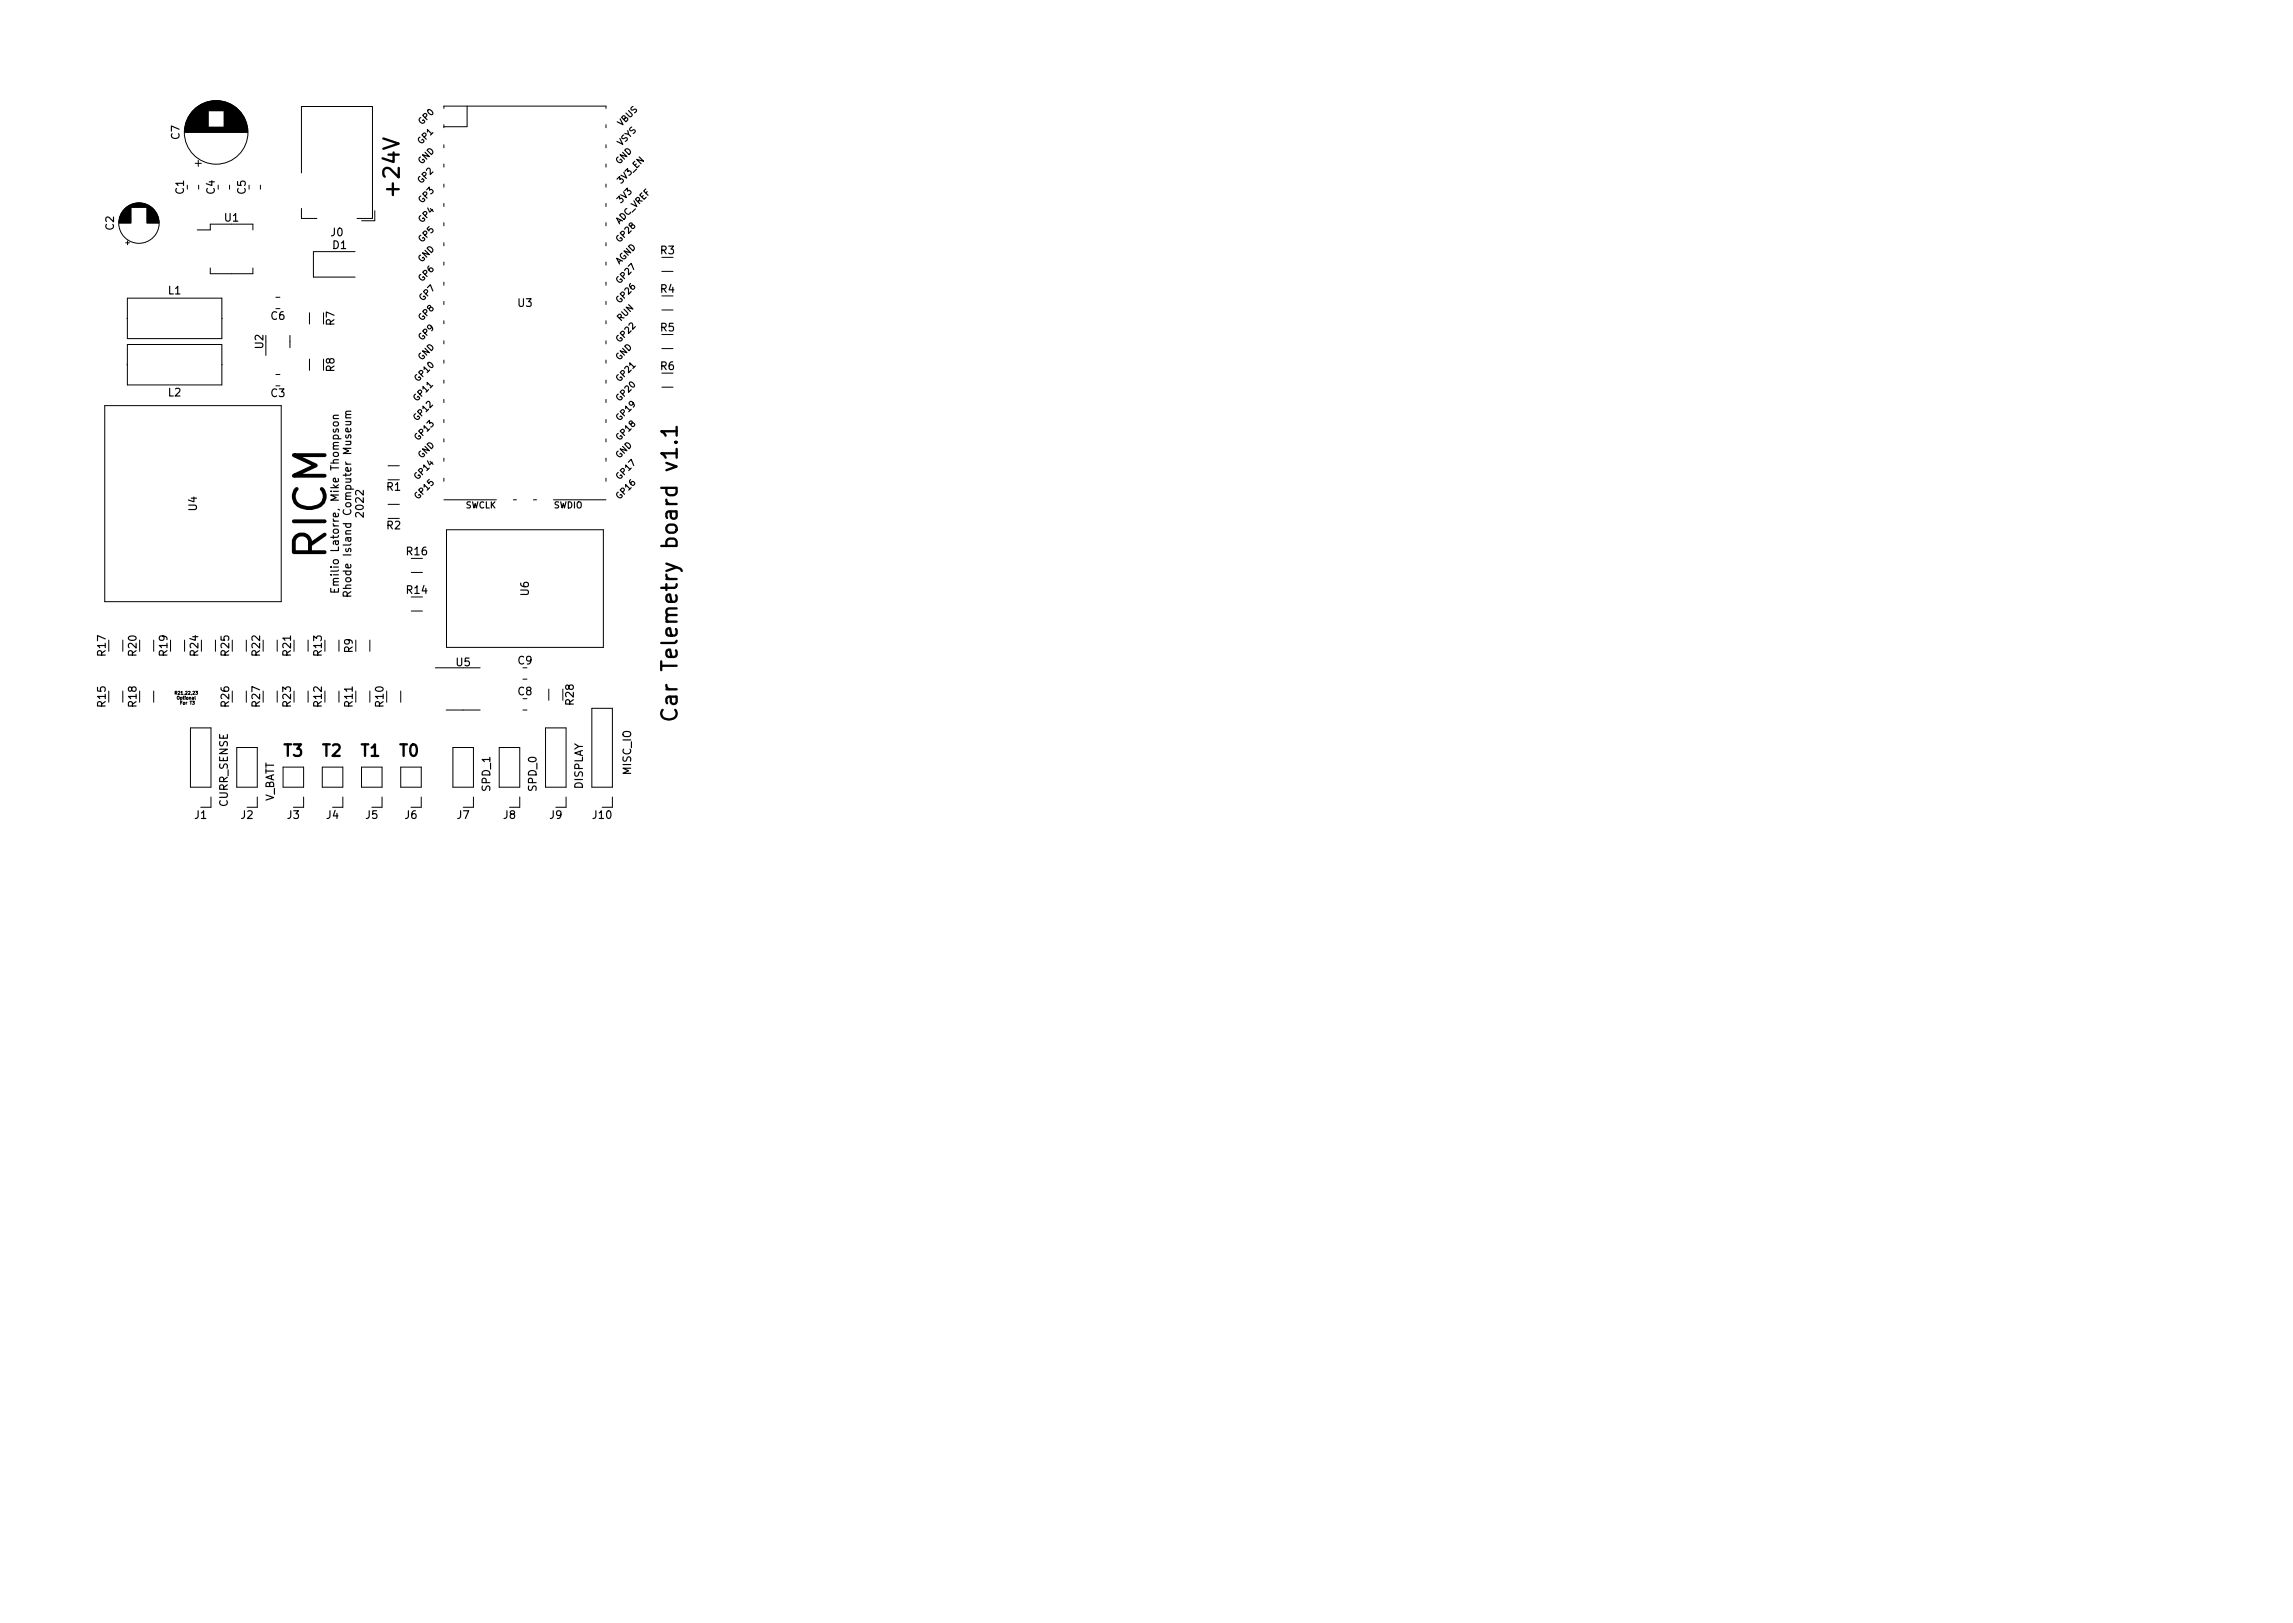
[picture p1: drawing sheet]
<svg xmlns="http://www.w3.org/2000/svg" width="297mm" height="210mm" viewBox="0 0 297 210" stroke-linecap="round" stroke-linejoin="round" font-family="sans-serif">
<defs><g id="words">
<text font-size="5.6" x="42.3" y="72.4" transform="rotate(-90 42.3 72.4)">RICM</text>
<g font-size="2.8">
<text x="51.7" y="25" transform="rotate(-90 51.7 25)">+24V</text>
<text x="87.7" y="90.9" transform="rotate(-90 87.7 90.9)">Car Telemetry board v1.1</text>
</g>
<g font-size="2.1">
<text x="36.8" y="98">T3</text>
<text x="41.8" y="98">T2</text>
<text x="46.8" y="98">T1</text>
<text x="51.8" y="98">T0</text>
</g>
<g font-size="1.4">
<text x="23.2" y="18" transform="rotate(-90 23.2 18)">C7</text>
<text x="14.8" y="29.8" transform="rotate(-90 14.8 29.8)">C2</text>
<text x="23.8" y="25.1" transform="rotate(-90 23.8 25.1)">C1</text>
<text x="27.8" y="25.1" transform="rotate(-90 27.8 25.1)">C4</text>
<text x="29.1" y="28.7">U1</text>
<text x="31.8" y="25.1" transform="rotate(-90 31.8 25.1)">C5</text>
<text x="42.9" y="30.6">J0</text>
<text x="43.1" y="32.2">D1</text>
<text x="85.6" y="32.9">R3</text>
<text x="21.8" y="38.1">L1</text>
<text x="35.1" y="41.4">C6</text>
<text x="67.1" y="39.7">U3</text>
<text x="85.6" y="37.9">R4</text>
<text x="34.1" y="45.1" transform="rotate(-90 34.1 45.1)">U2</text>
<text x="43.3" y="42.1" transform="rotate(-90 43.3 42.1)">R7</text>
<text x="85.6" y="47.9">R6</text>
<text x="85.6" y="42.9">R5</text>
<text x="21.8" y="51.3">L2</text>
<text x="35.1" y="51.4">C3</text>
<text x="43.3" y="48.1" transform="rotate(-90 43.3 48.1)">R8</text>
<text x="50.1" y="63.6">R1</text>
<text x="25.5" y="66.1" transform="rotate(-90 25.5 66.1)">U4</text>
<text x="47.1" y="66.8" transform="rotate(-90 47.1 66.8)">2022</text>
<text x="50.1" y="68.6">R2</text>
<text x="52.7" y="71.9">R16</text>
<text x="43.9" y="75.6" transform="rotate(-90 43.9 75.6)">Emilio Latorre, Mike Thompson</text>
<text x="45.5" y="76.1" transform="rotate(-90 45.5 76.1)">Rhode Island Computer Museum</text>
<text x="52.7" y="76.9">R14</text>
<text x="68.5" y="77.1" transform="rotate(-90 68.5 77.1)">U6</text>
<text x="13.7" y="84.9" transform="rotate(-90 13.7 84.9)">R17</text>
<text x="17.7" y="84.9" transform="rotate(-90 17.7 84.9)">R20</text>
<text x="21.7" y="84.9" transform="rotate(-90 21.7 84.9)">R19</text>
<text x="25.7" y="84.9" transform="rotate(-90 25.7 84.9)">R24</text>
<text x="29.7" y="84.9" transform="rotate(-90 29.7 84.9)">R25</text>
<text x="33.7" y="84.9" transform="rotate(-90 33.7 84.9)">R22</text>
<text x="37.7" y="84.9" transform="rotate(-90 37.7 84.9)">R21</text>
<text x="41.7" y="84.9" transform="rotate(-90 41.7 84.9)">R13</text>
<text x="45.7" y="84.5" transform="rotate(-90 45.7 84.5)">R9</text>
<text x="59.1" y="86.3">U5</text>
<text x="67.1" y="86.1">C9</text>
<text x="13.7" y="91.5" transform="rotate(-90 13.7 91.5)">R15</text>
<text x="17.7" y="91.5" transform="rotate(-90 17.7 91.5)">R18</text>
<text x="29.7" y="91.5" transform="rotate(-90 29.7 91.5)">R26</text>
<text x="33.7" y="91.5" transform="rotate(-90 33.7 91.5)">R27</text>
<text x="37.7" y="91.5" transform="rotate(-90 37.7 91.5)">R23</text>
<text x="41.7" y="91.5" transform="rotate(-90 41.7 91.5)">R12</text>
<text x="45.7" y="91.5" transform="rotate(-90 45.7 91.5)">R11</text>
<text x="49.7" y="91.5" transform="rotate(-90 49.7 91.5)">R10</text>
<text x="67.1" y="90.1">C8</text>
<text x="74.3" y="91.3" transform="rotate(-90 74.3 91.3)">R28</text>
<text x="81.7" y="100.4" transform="rotate(-90 81.7 100.4)">MISC_IO</text>
<text x="25.2" y="106.1">J1</text>
<text x="29.5" y="104.5" transform="rotate(-90 29.5 104.5)">CURR_SENSE</text>
<text x="31.2" y="106.1">J2</text>
<text x="35.5" y="104" transform="rotate(-90 35.5 104)">V_BATT</text>
<text x="37.2" y="106.1">J3</text>
<text x="42.3" y="106.1">J4</text>
<text x="47.4" y="106.1">J5</text>
<text x="52.5" y="106.1">J6</text>
<text x="59.2" y="106.1">J7</text>
<text x="63.5" y="102.5" transform="rotate(-90 63.5 102.5)">SPD_1</text>
<text x="65.2" y="106.1">J8</text>
<text x="69.5" y="102.5" transform="rotate(-90 69.5 102.5)">SPD_0</text>
<text x="71.2" y="106.1">J9</text>
<text x="75.5" y="102.3" transform="rotate(-90 75.5 102.3)">DISPLAY</text>
<text x="76.8" y="106.1">J10</text>
</g>
<g font-size="1.1">
<text x="54.7" y="16.2" transform="rotate(-45 54.7 16.2)">GP0</text>
<text x="80.5" y="16.4" transform="rotate(-45 80.5 16.4)">VBUS</text>
<text x="54.6" y="23.8" transform="rotate(-45 54.6 23.8)">GP2</text>
<text x="54.6" y="18.7" transform="rotate(-45 54.6 18.7)">GP1</text>
<text x="54.6" y="21.4" transform="rotate(-45 54.6 21.4)">GND</text>
<text x="80.2" y="21.4" transform="rotate(-45 80.2 21.4)">GND</text>
<text x="80.4" y="19" transform="rotate(-45 80.4 19)">VSYS</text>
<text x="80.5" y="23.8" transform="rotate(-45 80.5 23.8)">3V3_EN</text>
<text x="54.7" y="28.9" transform="rotate(-45 54.7 28.9)">GP4</text>
<text x="54.7" y="26.3" transform="rotate(-45 54.7 26.3)">GP3</text>
<text x="80.2" y="29.2" transform="rotate(-45 80.2 29.2)">ADC_VREF</text>
<text x="80.5" y="26.3" transform="rotate(-45 80.5 26.3)">3V3</text>
<text x="54.6" y="34.1" transform="rotate(-45 54.6 34.1)">GND</text>
<text x="54.7" y="31.4" transform="rotate(-45 54.7 31.4)">GP5</text>
<text x="80.2" y="34.3" transform="rotate(-45 80.2 34.3)">AGND</text>
<text x="80.3" y="31.4" transform="rotate(-45 80.3 31.4)">GP28</text>
<text x="54.7" y="41.6" transform="rotate(-45 54.7 41.6)">GP8</text>
<text x="54.7" y="36.5" transform="rotate(-45 54.7 36.5)">GP6</text>
<text x="54.8" y="39" transform="rotate(-45 54.8 39)">GP7</text>
<text x="80.3" y="39.3" transform="rotate(-45 80.3 39.3)">GP26</text>
<text x="80.3" y="36.7" transform="rotate(-45 80.3 36.7)">GP27</text>
<text x="80.4" y="41.7" transform="rotate(-45 80.4 41.7)">RUN</text>
<text x="54.6" y="46.8" transform="rotate(-45 54.6 46.8)">GND</text>
<text x="54.7" y="44.1" transform="rotate(-45 54.7 44.1)">GP9</text>
<text x="80.2" y="46.8" transform="rotate(-45 80.2 46.8)">GND</text>
<text x="80.3" y="44.3" transform="rotate(-45 80.3 44.3)">GP22</text>
<text x="54.1" y="52" transform="rotate(-45 54.1 52)">GP11</text>
<text x="54.2" y="49.4" transform="rotate(-45 54.2 49.4)">GP10</text>
<text x="80.3" y="52" transform="rotate(-45 80.3 52)">GP20</text>
<text x="80.3" y="49.4" transform="rotate(-45 80.3 49.4)">GP21</text>
<text x="54.1" y="54.5" transform="rotate(-45 54.1 54.5)">GP12</text>
<text x="54.2" y="57" transform="rotate(-45 54.2 57)">GP13</text>
<text x="54.6" y="59.5" transform="rotate(-45 54.6 59.5)">GND</text>
<text x="80.2" y="59.5" transform="rotate(-45 80.2 59.5)">GND</text>
<text x="80.3" y="57" transform="rotate(-45 80.3 57)">GP18</text>
<text x="80.3" y="54.5" transform="rotate(-45 80.3 54.5)">GP19</text>
<text x="54.2" y="62.1" transform="rotate(-45 54.2 62.1)">GP14</text>
<text x="54.2" y="64.7" transform="rotate(-45 54.2 64.7)">GP15</text>
<text x="60.3" y="65.8">SWCLK</text>
<text x="71.7" y="65.8">SWDIO</text>
<text x="80.3" y="64.7" transform="rotate(-45 80.3 64.7)">GP16</text>
<text x="80.3" y="62.1" transform="rotate(-45 80.3 62.1)">GP17</text>
</g>
<g font-size=".6">
<text x="22.8" y="90">R21,22,23</text>
<text x="23" y="90.6">Optional</text>
<text x="23.4" y="91.3">For T3</text>
</g>
</g></defs>
<path d="M87.7 55.9h-2l.4 .3 .1 .2M87.7 55.3v1.1M85.8 92a.75 .75 0 0 0-.1 .8 .75 .75 0 0 0 .8 .4 .85 .85 0 0 0 .9-.2 .85 .85 0 0 0 .2-.9l-.1-.1" fill="none" stroke="#000" stroke-width=".3"/>
<path d="M43.2 54.2h.6M43.8 53.8h-.6v.3l.1 .1M45.5 53.7h-.7v.3l.1 .1M45.5 53.3h-.7v.3l.1 .1M42.8 76.2v.5h1v-.5M43.3 76.4v.3M45 77.2l-.1-.5h-.1h-.3v.1v.4h1M45.5 76.7l-.5 .3" fill="none" stroke="#000" stroke-width=".15"/>
<g fill="none" stroke="#000" stroke-width=".13">
<path d="M23.9 17.2h8.2M23.9 17.1h8.2M23.9 17h8.2M23.9 16.9h8.2M23.9 16.8h8.2M23.9 16.7h8.2M24 16.6h8M24 16.5h8M24 16.4h3M24 16.3h3M24 16.2h3M24.1 16.1h2.9"/>
<path d="M24.1 16h2.9M24.1 15.9h2.9M24.1 15.8h2.9M24.2 15.7h2.8M24.2 15.6h2.8M24.3 15.5h2.7M24.3 15.4h2.7M24.3 15.3h2.7M24.4 15.3h2.6M24.4 15.2h2.6M24.5 15.1h2.5M24.5 15h2.5"/>
<path d="M24.6 15h2.4M24.6 14.9h2.4M24.6 14.8h2.4M24.7 14.8h2.3M24.7 14.7h2.3M24.8 14.6h2.2M24.9 14.5h2.1M24.9 14.4h2.1M25 14.4h2M25 14.3h6M25.1 14.3h5.8M25.1 14.2h5.8"/>
<path d="M25.2 14.2h5.6M25.3 14.1h5.4M25.3 14h5.4M25.4 14h5.2M25.5 13.9h5M25.6 13.8h4.8M25.7 13.8h4.6M25.7 13.7h4.6M25.8 13.7h4.4M25.9 13.6h4.2M26 13.6h4M26.1 13.5h3.8"/>
<path d="M26.2 13.5h3.6M26.3 13.4h3.4M26.4 13.4h3.2M26.4 13.3h3.2M26.5 13.3h3M26.7 13.3h2.6M26.8 13.2h2.4M26.9 13.2h2.2M27.1 13.2h1.8M27.2 13.1h1.6M27.5 13.1h1M29 16.4h3"/>
<path d="M29 14.7h2.3M29 14.9h2.4M29 15.5h2.7M29 15.3h2.6M29 15.9h2.9M29 15.6h2.8M29 15.2h2.6M29 15.1h2.5M29 14.6h2.2M29 16h2.9M29 14.5h2.1M29 15.8h2.9"/>
<path d="M29 15h2.4M29 16.2h3M29 15.4h2.7M29 15.7h2.8M29 14.8h2.4M29 15h2.5M29 15.3h2.7M29 16.3h3M29 14.7h2.2M29 14.8h2.3M29 14.4h2.1M29 14.4h2"/>
<path d="M29 16.1h2.9M57.5 14v-.3h21v.3M57.5 16.1v.4M57.5 18.7v.4M60.5 13.7v2.7h-3M78.5 16.1v.4M78.5 18.7v.4M15.4 28.9h1.6M15.4 28.8h1.6M15.4 28.7h1.6M15.4 28.6h1.6M15.4 28.5h1.6"/>
<path d="M15.5 28.5h1.5M15.5 28.4h1.5M15.5 28.3h1.5M15.5 28.2h1.5M15.5 28.1h1.5M15.6 28.1h1.4M15.6 28h1.4M15.6 27.9h1.4M15.7 27.8h1.3M15.7 27.7h1.3M15.8 27.6h1.2M15.8 27.5h1.2"/>
<path d="M15.9 27.5h1.1M15.9 27.4h1.1M15.9 27.3h1.1M16 27.3h1M16 27.2h1M16.1 27.2h.9M16.1 27.1h.9M16.2 27.1h.8M16.2 27h.8M16.3 27h.7M16.3 31.5h.5M16.3 26.9h.7"/>
<path d="M16.4 26.9h3.2M16.4 26.8h3.2M16.5 38.6h12.2v5.3h-12.2zM16.5 26.8h3M16.5 31.2v.5M16.6 26.7h2.8M16.7 26.7h2.6M16.7 26.6h2.6M16.8 26.6h2.4M16.9 26.5h2.2M17 26.5h2M17.1 26.5h1.8"/>
<path d="M17.2 26.4h1.6M17.3 26.4h1.4M17.5 26.3h1M17.7 26.3h.6M19 28.1h1.4M19 27.9h1.4M19 27.2h.9M19 27.6h1.2M19 28.4h1.5M19 28.8h1.6M19 27.3h1M19 28.7h1.6"/>
<path d="M19 28.9h1.6M19 27.5h1.2M19 26.9h.7M19 27.3h1.1M19 27.7h1.3M19 28.2h1.5M19 27.8h1.3M19 28h1.4M19 27.1h.8M19 27.1h.9M19 28.5h1.6M19 28.3h1.5"/>
<path d="M19 28.5h1.5M19 27.4h1.1M19 27h.7M19 27.5h1.1M19 28.6h1.6M19 27h.8M19 28.1h1.5M19 27.2h1M25.3 21.2h.8M25.6 29.8h1.6v-.8h5.6v.8M25.7 20.8v.8M25.7 24v.5"/>
<path d="M27.2 34.7v.8h5.6v-.8M29.7 24v.5M33.7 24v.5M35.7 38.5h.6M39 27v1.3h2M39 22.4v-8.6h9.3v14.5h-2M46 32.6h-5.4v3.3h5.4M48.6 27.3v1.3h-1.7M57.5 21.2v.4M57.5 23.8v.4M57.5 26.3v.4M57.5 28.8v.4"/>
<path d="M57.5 31.4v.4M57.5 33.9v.4M57.5 36.5v.4M57.5 39v.4M78.5 21.2v.4M78.5 23.8v.4M78.5 26.3v.4M78.5 28.8v.4M78.5 31.4v.4M78.5 33.9v.4M78.5 36.5v.4M78.5 39v.4"/>
<path d="M85.7 35.2h1.5M13.6 52.5h22.8v25.4h-22.8zM16.4 41.2h.1M16.4 47.2h.1M16.5 44.6h12.2v5.3h-12.2zM28.7 41.2h.1M28.7 47.2h.1M34.4 44.2v1.8M35.7 48.5h.6M37.6 43.4v1.6M40.1 40.5v1.5M40.1 46.5v1.5"/>
<path d="M57.5 41.5v.4M57.5 44.1v.4M57.5 46.6v.4M57.5 49.2v.4M57.5 51.7v.4M57.5 54.3v.4M57.5 56.8v.4M57.5 59.3v.4M78.5 41.5v.4M78.5 44.1v.4M78.5 46.6v.4M78.5 49.2v.4"/>
<path d="M78.5 51.7v.4M78.5 54.3v.4M78.5 56.8v.4M78.5 59.3v.4M85.7 40.2h1.5M85.7 50.2h1.5M85.7 45.2h1.5M50.3 60.3h1.4M50.3 65.3h1.4M53.3 74.2h1.4M53.3 79.2h1.4M57.5 61.9v.4"/>
<path d="M57.5 64.7h6.8M57.8 68.6h20.4v15.3h-20.4zM66.5 64.7h.4M69.1 64.7h.4M71.7 64.7h6.8M78.5 61.9v.4M15.9 82.9v1.5M15.9 89.5v1.5M19.9 82.9v1.5M19.9 89.5v1.5M22.7 89.8l.2-.1v-.1h-.2v.4M23.9 82.9v1.5"/>
<path d="M24.7 94.3h2.6v7.7h-2.6zM27.9 82.9v1.5M30.7 96.8h2.6v5.2h-2.6zM31.9 82.9v1.5M31.9 89.5v1.5M35.9 82.9v1.5M35.9 89.5v1.5M36.7 99.4h2.6v2.6h-2.6zM39.9 82.9v1.5M39.9 89.5v1.5M41.7 99.4h2.7v2.6h-2.7zM43.9 82.9v1.5"/>
<path d="M43.9 89.5v1.5M46.8 99.4h2.7v2.6h-2.7zM47.9 82.9v1.5M47.9 89.5v1.5M51.9 99.4h2.7v2.6h-2.7zM51.9 89.5v1.5M56.4 86.5h5.8M57.8 92h4.4M58.7 96.8h2.6v5.2h-2.6zM64.7 96.8h2.6v5.2h-2.6zM67.7 92h.6M67.7 88h.6"/>
<path d="M70.7 94.3h2.6v7.7h-2.6zM71.1 89.3v1.4M76.7 91.8h2.6v10.2h-2.6zM27.3 103.2v1.4h-1.3M33.3 103.2v1.4h-1.3M39.3 103.2v1.4h-1.3M44.4 103.2v1.4h-1.3M49.5 103.2v1.4h-1.3M54.6 103.2v1.4h-1.4M61.3 103.2v1.4h-1.3M67.3 103.2v1.4h-1.3M73.3 103.2v1.4h-1.3"/>
<path d="M79.3 103.2v1.4h-1.3"/>
<circle cx="28" cy="17.2" r="4.1"/>
<circle cx="18" cy="28.9" r="2.62"/>
</g>
<use href="#words"/>
</svg>
